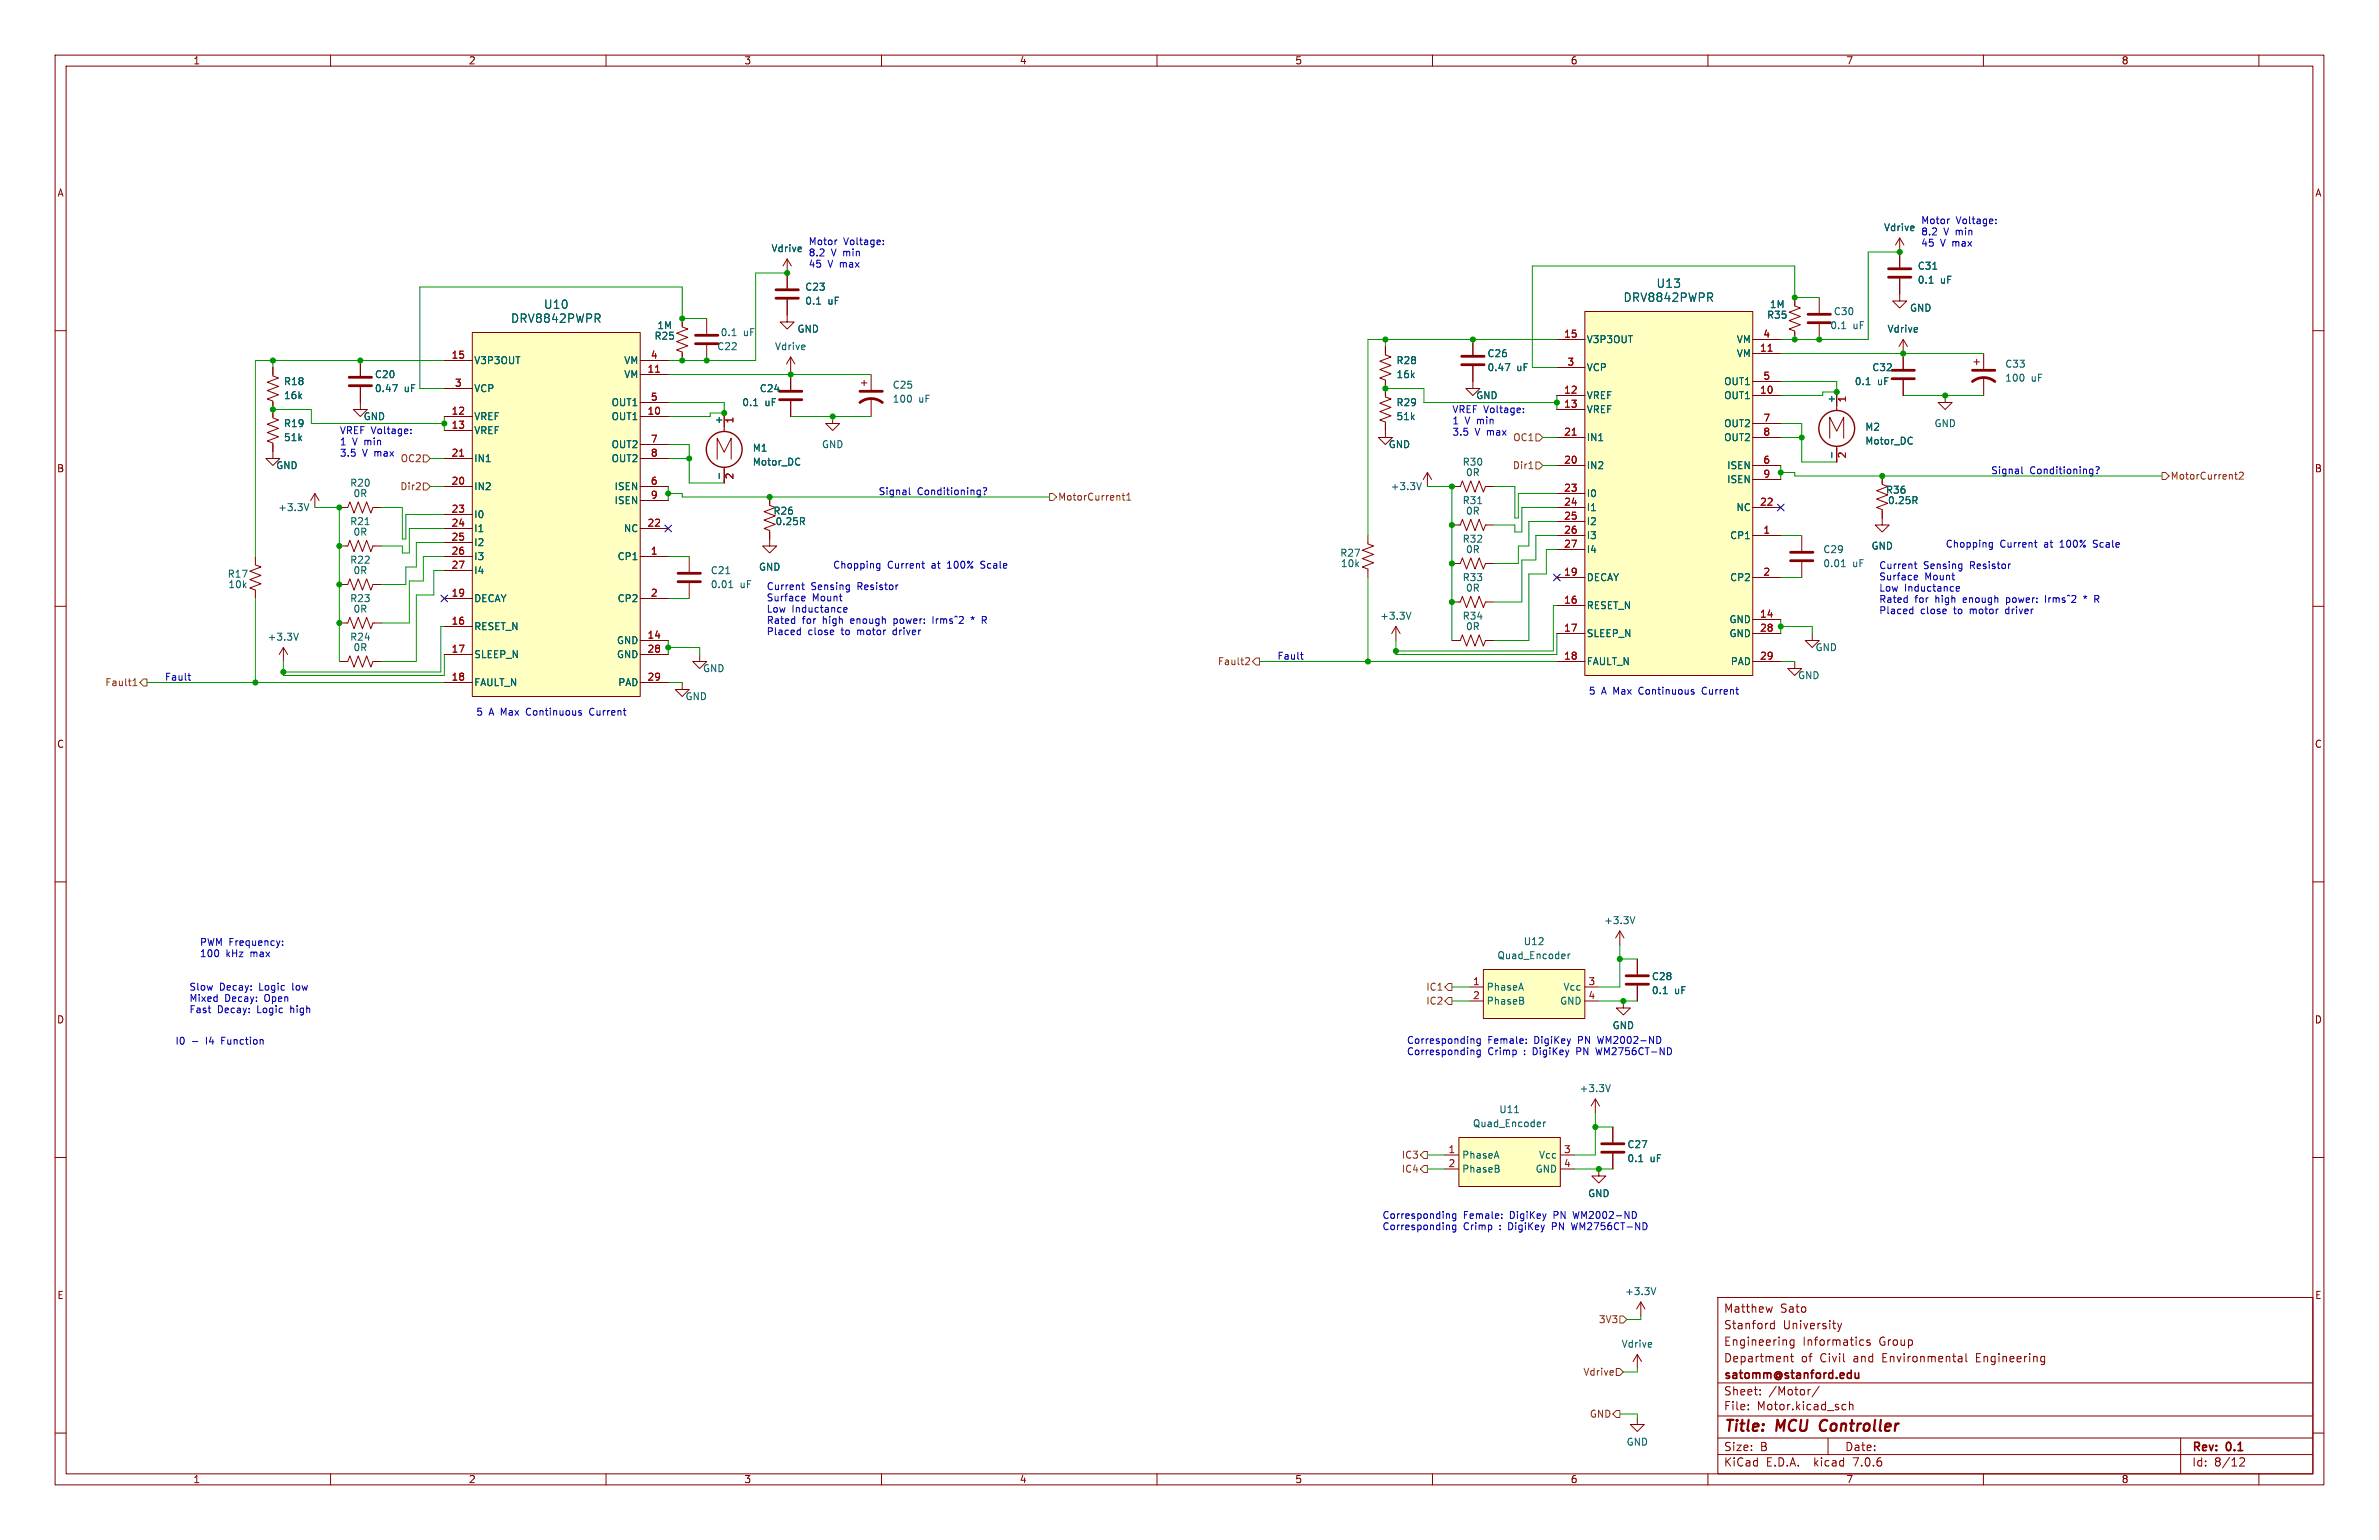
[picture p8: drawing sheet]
<svg xmlns="http://www.w3.org/2000/svg" width="432mm" height="279mm" viewBox="0 0 432 279" stroke-linecap="round" stroke-linejoin="round" font-family="sans-serif">
<defs><g id="words">
<g font-size="2.8" fill="#840000">
<text x="312.8" y="260.3">Title:</text>
<text x="322.5" y="260.3">MCU</text>
<text x="331.2" y="260.3">Controller</text>
</g>
<g font-size="2.1" fill="#006464">
<text x="300.6" y="52.4">U13</text>
<text x="92.7" y="58.8">DRV8842PWPR</text>
<text x="98.6" y="56.2">U10</text>
<text x="294.6" y="55">DRV8842PWPR</text>
</g>
<g font-size="2.1" fill="#840000">
<text x="312.8" y="238.4">Matthew</text>
<text x="323.1" y="238.4">Sato</text>
<text x="312.8" y="244.4">Engineering</text>
<text x="312.8" y="241.4">Stanford</text>
<text x="323.6" y="241.4">University</text>
<text x="327.2" y="244.4">Informatics</text>
<text x="341.1" y="244.4">Group</text>
<text x="312.8" y="250.6">satomm@stanford.edu</text>
<text x="312.8" y="247.4">Department</text>
<text x="326.9" y="247.4">of</text>
<text x="330.4" y="247.4">Civil</text>
<text x="336.6" y="247.4">and</text>
<text x="341.9" y="247.4">Environmental</text>
<text x="359.1" y="247.4">Engineering</text>
<text x="312.8" y="256.1">File:</text>
<text x="312.8" y="253.4">Sheet:</text>
<text x="318.9" y="256.1">Motor.kicad_sch</text>
<text x="321" y="253.4">/Motor/</text>
<text x="312.8" y="263.5">Size:</text>
<text x="319.5" y="263.5">B</text>
<text x="334.8" y="263.5">Date:</text>
<text x="397.8" y="263.7">Rev:</text>
<text x="404.2" y="263.7">0.1</text>
<text x="312.8" y="266.3">KiCad</text>
<text x="320.5" y="266.3">E.D.A.</text>
<text x="329.4" y="266.3">kicad</text>
<text x="336.6" y="266.3">7.0.6</text>
<text x="397.8" y="266.3">Id:</text>
<text x="401.9" y="266.3">8/12</text>
</g>
<g font-size="1.8" fill="#840000">
<text x="35" y="11.9">1</text>
<text x="85" y="11.9">2</text>
<text x="135" y="11.9">3</text>
<text x="185" y="11.9">4</text>
<text x="235" y="11.9">5</text>
<text x="285" y="11.9">6</text>
<text x="335" y="11.9">7</text>
<text x="385" y="11.9">8</text>
<text x="10.3" y="35.9">A</text>
<text x="420.1" y="35.9">A</text>
<text x="10.3" y="85.9">B</text>
<text x="420.1" y="85.9">B</text>
<text x="10.3" y="135.9">C</text>
<text x="420.1" y="135.9">C</text>
<text x="10.3" y="185.9">D</text>
<text x="420.1" y="185.9">D</text>
<text x="10.3" y="235.9">E</text>
<text x="420.1" y="235.9">E</text>
<text x="35" y="269.3">1</text>
<text x="85" y="269.3">2</text>
<text x="135" y="269.3">3</text>
<text x="185" y="269.3">4</text>
<text x="235" y="269.3">5</text>
<text x="285" y="269.3">6</text>
<text x="335" y="269.3">7</text>
<text x="385" y="269.3">8</text>
</g>
<g font-size="1.8" fill="#0000c2">
<text x="348.6" y="40.7">Motor</text>
<text x="355" y="40.7">Voltage:</text>
<text x="146.7" y="44.6">Motor</text>
<text x="146.7" y="46.6">8.2</text>
<text x="150.9" y="46.6">V min</text>
<text x="153.1" y="44.6">Voltage:</text>
<text x="348.6" y="42.8">8.2</text>
<text x="348.6" y="44.8">45</text>
<text x="352.2" y="44.8">V max</text>
<text x="352.8" y="42.8">V min</text>
<text x="146.7" y="48.6">45</text>
<text x="150.3" y="48.6">V max</text>
<text x="263.5" y="75">VREF Voltage:</text>
<text x="263.5" y="77.1">1</text>
<text x="265.9" y="77.1">V min</text>
<text x="61.6" y="78.8">VREF Voltage:</text>
<text x="61.6" y="80.9">1</text>
<text x="61.6" y="82.9">3.5</text>
<text x="64" y="80.9">V min</text>
<text x="65.8" y="82.9">V max</text>
<text x="263.5" y="79.1">3.5</text>
<text x="267.7" y="79.1">V max</text>
<text x="159.4" y="89.9">Signal</text>
<text x="166.5" y="89.9">Conditioning?</text>
<text x="361.3" y="86.1">Signal</text>
<text x="368.4" y="86.1">Conditioning?</text>
<text x="353.1" y="99.4">Chopping</text>
<text x="363" y="99.4">Current</text>
<text x="371.1" y="99.4">at</text>
<text x="374.2" y="99.4">100%</text>
<text x="380.4" y="99.4">Scale</text>
<text x="139.1" y="107.1">Current</text>
<text x="147.2" y="107.1">Sensing</text>
<text x="151.1" y="103.3">Chopping</text>
<text x="155.7" y="107.1">Resistor</text>
<text x="161.1" y="103.3">Current</text>
<text x="169.2" y="103.3">at</text>
<text x="172.2" y="103.3">100%</text>
<text x="178.5" y="103.3">Scale</text>
<text x="341" y="103.3">Current</text>
<text x="341" y="105.4">Surface</text>
<text x="341" y="107.4">Low</text>
<text x="345.7" y="107.4">Inductance</text>
<text x="349.1" y="103.3">Sensing</text>
<text x="349.4" y="105.4">Mount</text>
<text x="357.7" y="103.3">Resistor</text>
<text x="139.1" y="109.2">Surface</text>
<text x="139.1" y="111.2">Low</text>
<text x="139.1" y="113.3">Rated</text>
<text x="143.7" y="111.2">Inductance</text>
<text x="145.6" y="113.3">for</text>
<text x="147.4" y="109.2">Mount</text>
<text x="149.4" y="113.3">high</text>
<text x="154.7" y="113.3">enough</text>
<text x="162.7" y="113.3">power:</text>
<text x="170" y="113.3">Irms^2</text>
<text x="341" y="109.5">Rated</text>
<text x="341" y="111.5">Placed</text>
<text x="347.5" y="109.5">for</text>
<text x="348.6" y="111.5">close</text>
<text x="351.4" y="109.5">high</text>
<text x="354.8" y="111.5">to</text>
<text x="356.6" y="109.5">enough</text>
<text x="357.8" y="111.5">motor</text>
<text x="364.5" y="111.5">driver</text>
<text x="364.6" y="109.5">power:</text>
<text x="371.9" y="109.5">Irms^2</text>
<text x="139.1" y="115.3">Placed</text>
<text x="146.6" y="115.3">close</text>
<text x="152.8" y="115.3">to</text>
<text x="155.9" y="115.3">motor</text>
<text x="162.6" y="115.3">driver</text>
<text x="231.8" y="119.8">Fault</text>
<text x="29.8" y="123.6">Fault</text>
<text x="86.4" y="129.9">5</text>
<text x="88.7" y="129.9">A Max</text>
<text x="95.8" y="129.9">Continuous</text>
<text x="107.5" y="129.9">Current</text>
<text x="288.3" y="126.1">5</text>
<text x="290.7" y="126.1">A Max</text>
<text x="297.7" y="126.1">Continuous</text>
<text x="309.4" y="126.1">Current</text>
<text x="36.2" y="171.7">PWM Frequency:</text>
<text x="36.2" y="173.7">100</text>
<text x="41" y="173.7">kHz</text>
<text x="45.6" y="173.7">max</text>
<text x="34.3" y="179.8">Slow</text>
<text x="39.8" y="179.8">Decay:</text>
<text x="47.2" y="179.8">Logic</text>
<text x="53.3" y="179.8">low</text>
<text x="34.3" y="181.9">Mixed</text>
<text x="34.3" y="183.9">Fast</text>
<text x="39.5" y="183.9">Decay:</text>
<text x="40.8" y="181.9">Decay:</text>
<text x="46.8" y="183.9">Logic</text>
<text x="48.1" y="181.9">Open</text>
<text x="53" y="183.9">high</text>
<text x="31.7" y="189.6">I0</text>
<text x="37.5" y="189.6">I4</text>
<text x="40.5" y="189.6">Function</text>
<text x="255.3" y="189.5">Corresponding</text>
<text x="255.3" y="191.5">Corresponding</text>
<text x="270" y="189.5">Female:</text>
<text x="270" y="191.5">Crimp</text>
<text x="276.7" y="191.5">:</text>
<text x="278.5" y="191.5">DigiKey</text>
<text x="278.6" y="189.5">DigiKey</text>
<text x="286.6" y="191.5">PN</text>
<text x="286.7" y="189.5">PN</text>
<text x="290.4" y="191.5">WM2756CT-ND</text>
<text x="290.5" y="189.5">WM2002-ND</text>
<text x="250.8" y="221.2">Corresponding</text>
<text x="265.6" y="221.2">Female:</text>
<text x="274.2" y="221.2">DigiKey</text>
<text x="282.3" y="221.2">PN</text>
<text x="286" y="221.2">WM2002-ND</text>
<text x="250.8" y="223.3">Corresponding</text>
<text x="265.6" y="223.3">Crimp</text>
<text x="272.3" y="223.3">:</text>
<text x="274.1" y="223.3">DigiKey</text>
<text x="282.2" y="223.3">PN</text>
<text x="285.9" y="223.3">WM2756CT-ND</text>
</g>
<g font-size="1.8" fill="#006464">
<text x="139.9" y="45.9">Vdrive</text>
<text x="341.9" y="42.1">Vdrive</text>
<text x="146.1" y="52.9">C23</text>
<text x="348" y="49.1">C31</text>
<text x="348" y="51.7">0.1</text>
<text x="352.2" y="51.7">uF</text>
<text x="119.2" y="59.9">1M</text>
<text x="146.1" y="55.5">0.1</text>
<text x="150.3" y="55.5">uF</text>
<text x="320.6" y="58">R35</text>
<text x="321.1" y="56.1">1M</text>
<text x="332.1" y="59.9">0.1</text>
<text x="332.8" y="57.4">C30</text>
<text x="336.3" y="59.9">uF</text>
<text x="346.6" y="56.7">GND</text>
<text x="118.7" y="61.8">R25</text>
<text x="130.1" y="63.7">C22</text>
<text x="130.7" y="61.2">0.1</text>
<text x="134.9" y="61.2">uF</text>
<text x="140.6" y="63.7">Vdrive</text>
<text x="144.6" y="60.6">GND</text>
<text x="269.9" y="65">C26</text>
<text x="287.9" y="62.5">V3P3OUT</text>
<text x="315.1" y="65">VM</text>
<text x="315.1" y="62.5">VM</text>
<text x="342.5" y="60.6">Vdrive</text>
<text x="51.4" y="70.1">R18</text>
<text x="68" y="71.3">0.47</text>
<text x="68" y="68.8">C20</text>
<text x="73.4" y="71.3">uF</text>
<text x="86" y="66.3">V3P3OUT</text>
<text x="86" y="71.3">VCP</text>
<text x="113.2" y="68.8">VM</text>
<text x="113.2" y="66.3">VM</text>
<text x="137.8" y="71.3">C24</text>
<text x="161.9" y="70.7">C25</text>
<text x="253.4" y="68.8">16k</text>
<text x="253.4" y="66.3">R28</text>
<text x="269.9" y="67.5">0.47</text>
<text x="275.3" y="67.5">uF</text>
<text x="287.9" y="67.5">VCP</text>
<text x="312.8" y="70.1">OUT1</text>
<text x="336.6" y="70.1">0.1</text>
<text x="339.7" y="67.5">C32</text>
<text x="340.8" y="70.1">uF</text>
<text x="363.9" y="66.9">C33</text>
<text x="363.9" y="69.4">100</text>
<text x="368.7" y="69.4">uF</text>
<text x="51.4" y="72.6">16k</text>
<text x="51.4" y="77.7">R19</text>
<text x="65.9" y="76.4">GND</text>
<text x="86" y="76.4">VREF</text>
<text x="110.9" y="76.4">OUT1</text>
<text x="110.9" y="73.9">OUT1</text>
<text x="131.2" y="77.1" transform="rotate(-90 131.2 77.1)">+</text>
<text x="134.6" y="73.9">0.1</text>
<text x="138.8" y="73.9">uF</text>
<text x="161.9" y="73.3">100</text>
<text x="166.7" y="73.3">uF</text>
<text x="253.4" y="76.4">51k</text>
<text x="253.4" y="73.9">R29</text>
<text x="267.8" y="72.6">GND</text>
<text x="287.9" y="72.6">VREF</text>
<text x="287.9" y="75.2">VREF</text>
<text x="312.8" y="72.6">OUT1</text>
<text x="312.8" y="77.7">OUT2</text>
<text x="333.1" y="73.3" transform="rotate(-90 333.1 73.3)">+</text>
<text x="351" y="77.7">GND</text>
<text x="51.4" y="80.2">51k</text>
<text x="86" y="79">VREF</text>
<text x="110.9" y="81.5">OUT2</text>
<text x="136.5" y="82.1">M1</text>
<text x="149.1" y="81.5">GND</text>
<text x="252" y="81.5">GND</text>
<text x="287.9" y="80.2">IN1</text>
<text x="312.8" y="80.2">OUT2</text>
<text x="338.5" y="78.3">M2</text>
<text x="338.5" y="80.9">Motor_DC</text>
<text x="50" y="85.3">GND</text>
<text x="63.5" y="88.5">R20</text>
<text x="86" y="89.1">IN2</text>
<text x="86" y="84">IN1</text>
<text x="110.9" y="84">OUT2</text>
<text x="111.5" y="89.1">ISEN</text>
<text x="136.5" y="84.7">Motor_DC</text>
<text x="252.3" y="89.1">+3.3V</text>
<text x="265.4" y="84.7">R30</text>
<text x="266" y="86.6">0R</text>
<text x="287.9" y="85.3">IN2</text>
<text x="313.4" y="85.3">ISEN</text>
<text x="313.4" y="87.9">ISEN</text>
<text x="342.2" y="89.8">R36</text>
<text x="50.4" y="92.9">+3.3V</text>
<text x="63.5" y="95.5">R21</text>
<text x="64.1" y="90.4">0R</text>
<text x="86" y="94.2">I0</text>
<text x="111.5" y="91.7">ISEN</text>
<text x="140.3" y="93.6">R26</text>
<text x="140.7" y="95.5">0.25R</text>
<text x="265.4" y="91.7">R31</text>
<text x="266" y="93.6">0R</text>
<text x="287.9" y="90.4">I0</text>
<text x="287.9" y="92.9">I1</text>
<text x="287.9" y="95.5">I2</text>
<text x="315.1" y="92.9">NC</text>
<text x="342.6" y="91.7">0.25R</text>
<text x="64.1" y="97.4">0R</text>
<text x="86" y="96.7">I1</text>
<text x="86" y="99.3">I2</text>
<text x="86" y="101.8">I3</text>
<text x="112" y="101.8">CP1</text>
<text x="113.1" y="96.7">NC</text>
<text x="243.2" y="101.2">R27</text>
<text x="265.4" y="98.7">R32</text>
<text x="266" y="100.6">0R</text>
<text x="287.9" y="98">I3</text>
<text x="287.9" y="100.6">I4</text>
<text x="313.9" y="98">CP1</text>
<text x="330.8" y="100.6">C29</text>
<text x="339.6" y="99.9">GND</text>
<text x="41.2" y="105">R17</text>
<text x="41.4" y="106.9">10k</text>
<text x="63.5" y="102.5">R22</text>
<text x="64.1" y="104.4">0R</text>
<text x="86" y="104.4">I4</text>
<text x="128.9" y="106.9">0.01</text>
<text x="128.9" y="104.4">C21</text>
<text x="134.3" y="106.9">uF</text>
<text x="137.7" y="103.7">GND</text>
<text x="243.3" y="103.1">10k</text>
<text x="265.4" y="105.6">R33</text>
<text x="266" y="107.5">0R</text>
<text x="287.9" y="105.6">DECAY</text>
<text x="313.9" y="105.6">CP2</text>
<text x="330.8" y="103.1">0.01</text>
<text x="336.2" y="103.1">uF</text>
<text x="63.5" y="109.4">R23</text>
<text x="64.1" y="111.4">0R</text>
<text x="86" y="109.4">DECAY</text>
<text x="112" y="109.4">CP2</text>
<text x="250.4" y="112.6">+3.3V</text>
<text x="265.4" y="112.6">R34</text>
<text x="287.9" y="110.7">RESET_N</text>
<text x="313.8" y="113.3">GND</text>
<text x="48.5" y="116.4">+3.3V</text>
<text x="63.5" y="116.4">R24</text>
<text x="64.1" y="118.3">0R</text>
<text x="86" y="114.5">RESET_N</text>
<text x="86" y="119.6">SLEEP_N</text>
<text x="111.9" y="117.1">GND</text>
<text x="111.9" y="119.6">GND</text>
<text x="266" y="114.5">0R</text>
<text x="287.9" y="115.8">SLEEP_N</text>
<text x="313.8" y="115.8">GND</text>
<text x="329.4" y="118.3">GND</text>
<text x="86" y="124.7">FAULT_N</text>
<text x="112.1" y="124.7">PAD</text>
<text x="127.5" y="122.1">GND</text>
<text x="287.9" y="120.9">FAULT_N</text>
<text x="314" y="120.9">PAD</text>
<text x="326.3" y="123.4">GND</text>
<text x="124.3" y="127.2">GND</text>
<text x="291.1" y="167.9">+3.3V</text>
<text x="276.5" y="171.7">U12</text>
<text x="269.7" y="179.9">PhaseA</text>
<text x="271.7" y="174.2">Quad_Encoder</text>
<text x="283.7" y="179.9">Vcc</text>
<text x="299.7" y="178">C28</text>
<text x="269.7" y="182.5">PhaseB</text>
<text x="283.1" y="182.5">GND</text>
<text x="299.7" y="180.6">0.1</text>
<text x="303.9" y="180.6">uF</text>
<text x="292.6" y="186.9">GND</text>
<text x="272" y="202.2">U11</text>
<text x="286.6" y="198.3">+3.3V</text>
<text x="267.2" y="204.7">Quad_Encoder</text>
<text x="295.3" y="208.5">C27</text>
<text x="265.3" y="210.4">PhaseA</text>
<text x="265.3" y="213">PhaseB</text>
<text x="278.6" y="213">GND</text>
<text x="279.2" y="210.4">Vcc</text>
<text x="295.3" y="211">0.1</text>
<text x="299.5" y="211">uF</text>
<text x="288.2" y="217.4">GND</text>
<text x="294.9" y="235.2">+3.3V</text>
<text x="294.2" y="244.7">Vdrive</text>
<text x="295.1" y="262.5">GND</text>
</g>
<g font-size="1.8" fill="#a90000">
<text x="81.9" y="65.2">15</text>
<text x="118" y="65.2">4</text>
<text x="283.8" y="61.3">15</text>
<text x="319.4" y="63.9">11</text>
<text x="320" y="61.3">4</text>
<text x="82.5" y="70.2">3</text>
<text x="117.4" y="67.7">11</text>
<text x="283.8" y="71.5">12</text>
<text x="284.4" y="66.4">3</text>
<text x="319.4" y="71.5">10</text>
<text x="320" y="69">5</text>
<text x="81.9" y="75.3">12</text>
<text x="81.9" y="77.9">13</text>
<text x="117.4" y="75.3">10</text>
<text x="118" y="72.8">5</text>
<text x="133.4" y="76.9" transform="rotate(-90 133.4 76.9)">1</text>
<text x="283.8" y="74">13</text>
<text x="320" y="76.6">7</text>
<text x="335.4" y="73.1" transform="rotate(-90 335.4 73.1)">1</text>
<text x="81.9" y="82.9">21</text>
<text x="118" y="82.9">8</text>
<text x="118" y="80.4">7</text>
<text x="283.8" y="79.1">21</text>
<text x="320" y="79.1">8</text>
<text x="335.4" y="83.3" transform="rotate(-90 335.4 83.3)">2</text>
<text x="81.9" y="88">20</text>
<text x="118" y="88">6</text>
<text x="133.4" y="87.1" transform="rotate(-90 133.4 87.1)">2</text>
<text x="283.8" y="84.2">20</text>
<text x="283.8" y="89.3">23</text>
<text x="320" y="84.2">6</text>
<text x="320" y="86.7">9</text>
<text x="81.9" y="93.1">23</text>
<text x="81.9" y="95.6">24</text>
<text x="117.4" y="95.6">22</text>
<text x="118" y="90.6">9</text>
<text x="283.8" y="91.8">24</text>
<text x="283.8" y="94.4">25</text>
<text x="319.4" y="91.8">22</text>
<text x="81.9" y="98.2">25</text>
<text x="81.9" y="100.7">26</text>
<text x="118" y="100.7">1</text>
<text x="283.8" y="96.9">26</text>
<text x="283.8" y="99.4">27</text>
<text x="320" y="96.9">1</text>
<text x="81.9" y="103.3">27</text>
<text x="283.8" y="104.5">19</text>
<text x="320" y="104.5">2</text>
<text x="81.9" y="113.4">16</text>
<text x="81.9" y="108.3">19</text>
<text x="118" y="108.3">2</text>
<text x="283.8" y="109.6">16</text>
<text x="319.4" y="112.1">14</text>
<text x="81.9" y="118.5">17</text>
<text x="117.4" y="116">14</text>
<text x="117.4" y="118.5">28</text>
<text x="283.8" y="114.7">17</text>
<text x="283.8" y="119.8">18</text>
<text x="319.4" y="114.7">28</text>
<text x="319.4" y="119.8">29</text>
<text x="81.9" y="123.6">18</text>
<text x="117.4" y="123.6">29</text>
<text x="267.3" y="178.8">1</text>
<text x="288.2" y="178.8">3</text>
<text x="267.3" y="181.4">2</text>
<text x="288.2" y="181.4">4</text>
<text x="262.8" y="209.3">1</text>
<text x="283.8" y="209.3">3</text>
<text x="262.8" y="211.8">2</text>
<text x="283.8" y="211.8">4</text>
</g>
<g font-size="1.8" fill="#725600">
<text x="274.6" y="80.2">OC1</text>
<text x="72.6" y="89.1">Dir2</text>
<text x="72.6" y="84">OC2</text>
<text x="274.5" y="85.3">Dir1</text>
<text x="393.9" y="87.2">MotorCurrent2</text>
<text x="192" y="91">MotorCurrent1</text>
<text x="19" y="124.7">Fault1</text>
<text x="220.9" y="120.9">Fault2</text>
<text x="258.8" y="179.9">IC1</text>
<text x="258.8" y="182.5">IC2</text>
<text x="254.3" y="213">IC4</text>
<text x="254.3" y="210.4">IC3</text>
<text x="290.1" y="240.3">3V3</text>
<text x="287.3" y="249.8">Vdrive</text>
<text x="288.5" y="257.4">GND</text>
</g>
</g></defs>
<g fill="none" stroke="#840000" stroke-width=".18">
<path d="M10 10h411.8v259.4h-411.8zM12 12h407.8v255.4h-407.8zM60 10v2M110 10v2M160 10v2M210 10v2M260 10v2M310 10v2M360 10v2M410 10v2M10 60h2M123.8 57.8v1.5l1 .4-2 .8 2 .7-2 .8 2 .7-2 .8 1 .4v1.5"/>
<path d="M128.3 57.8v2.8M142.9 54.4v4h1.2l-1.2 1.3-1.3-1.3h1.3M142.9 47v5.3M142.9 47l-.8 1.3M142.9 47l.7 1.3M287.7 56.5h30.4v66.1h-30.4zM325.8 54v1.5l1 .4-2.1 .7 2.1 .8-2.1 .8 2.1 .7-2.1 .8 1.1 .4v1.5M330.2 54v2.8M330.2 58.8v2.8M344.8 50.5v4.1h1.3l-1.3 1.3-1.3-1.3h1.3M344.8 43.2l-.8 1.3M344.8 43.2v5.3"/>
<path d="M344.8 43.2l.8 1.3M419.8 60h2M49.5 66.7v1.5l1 .4-2 .7 2 .8-2 .8 2 .7-2 .8 1 .4v3l1 .4-2 .8 2 .7-2 .8 2 .7-2 .8 1 .4v2.8h1.3l-1.3 1.3-1.2-1.3h1.2M65.4 70.2v4.1h1.3l-1.3 1.3-1.3-1.3h1.3M65.4 65.4v2.8M80.6 75.6h5.1M80.6 78.1h5.1M80.6 65.4h5.1M80.6 70.5h5.1M85.7 60.3h30.5v66.1h-30.5zM116.2 75.6h5.1M116.2 67.9h5.1"/>
<path d="M116.2 65.4h5.1M116.2 73h5.1M128.3 62.6v2.8M131.4 74.9v3.4M143.5 64.8l-.8 1.2M143.5 64.8v2.5M143.5 67.9v2.8M143.5 72.8v2.8M143.5 64.8l.8 1.2M151.1 75.6v1.2h1.3l-1.3 1.3-1.2-1.3h1.2M156.3 69.5h1.1M156.8 69v1"/>
<path d="M158.1 67.9v2.8M158.1 72.3v3.3M251.5 62.9v1.5l1 .4-2.1 .7 2.1 .8-2.1 .8 2.1 .7-2.1 .8 1.1 .4v3l1 .4-2.1 .8 2.1 .7-2.1 .8 2.1 .7-2.1 .8 1.1 .4v2.8h1.2l-1.2 1.2-1.3-1.2h1.3M267.3 66.4v4.1h1.3l-1.3 1.3-1.2-1.3h1.2M267.3 61.6v2.8M282.6 71.8h5.1M282.6 74.3h5.1M282.6 79.4h5.1M282.6 61.6h5.1M282.6 66.7h5.1M318.1 71.8h5.1M318.1 64.1h5.1"/>
<path d="M318.1 79.4h5.1M318.1 61.6h5.1M318.1 69.2h5.1M318.1 76.8h5.1M332.1 79.5v-3.8l1.3 2.5 1.2-2.5v3.8M333.4 71.1v3.4M345.4 61.6l-.7 1.3M345.4 61.6v5.3M345.4 69v2.8M345.4 61.6l.8 1.3M353.1 71.8v1.2h1.2l-1.2 1.3-1.3-1.3h1.3M358.3 65.7h1"/>
<path d="M358.8 65.2v1M360 64.1v2.8M360 68.5v3.3M57.1 89.5l-.7 1.3M57.1 89.5v2.6M57.1 89.5l.8 1.3M61.6 99.1h1.5l.4-1.1 .8 2.1 .7-2.1 .8 2.1 .7-2.1 .8 2.1 .4-1h1.5M61.6 92.1h1.5l.4-1 .8 2 .7-2 .8 2 .7-2 .8 2 .4-1h1.5M80.6 88.3h5.1M80.6 83.2h5.1M80.6 95.9h5.1M80.6 93.3h5.1"/>
<path d="M80.6 98.4h5.1M116.2 88.3h5.1M116.2 83.2h5.1M116.2 95.9h5.1M116.2 90.8h5.1M116.2 80.6h5.1M130.2 83.3v-3.8l1.2 2.5 1.3-2.5v3.8M131.4 84.8v2.8M139.7 90.2v1.5l1 .4-2 .7 2 .8-2 .8 2 .7-2 .8 1 .4v2.8h1.3l-1.3 1.2-1.3-1.2h1.3M248.3 97.2v1.5l1 .4-2 .7 2 .8-2 .7 2 .8-2 .8 1 .4v1.5M259.1 85.7l-.8 1.3M259.1 85.7v2.6"/>
<path d="M259.1 85.7l.7 1.3M263.5 88.3h1.5l.4-1.1 .8 2.1 .8-2.1 .7 2.1 .8-2.1 .7 2.1 .4-1h1.5M263.5 95.3h1.5l.4-1.1 .8 2.1 .8-2.1 .7 2.1 .8-2.1 .7 2.1 .4-1h1.5M282.6 84.5h5.1M282.6 92.1h5.1M282.6 89.5h5.1M282.6 94.6h5.1M282.6 97.2h5.1M282.6 99.7h5.1M318.1 84.5h5.1M318.1 92.1h5.1M318.1 97.2h5.1"/>
<path d="M318.1 87h5.1M327 97.2v2.7M333.4 81v2.8M341.6 86.4v1.5l1 .4-2 .7 2 .8-2 .8 2 .7-2 .8 1 .4v2.8h1.3l-1.3 1.2-1.2-1.2h1.2M10 110h2M46.4 101v1.5l1 .4-2.1 .7 2.1 .8-2.1 .8 2.1 .7-2.1 .8 1.1 .4v1.5M51.4 117.5l-.7 1.2M51.4 117.5v2.5M51.4 117.5l.8 1.2M61.6 113h1.5l.4-1 .8 2 .7-2 .8 2 .7-2 .8 2 .4-1h1.5M61.6 106h1.5l.4-1 .8 2.1 .7-2.1 .8 2.1 .7-2.1 .8 2.1 .4-1.1h1.5M80.6 113.7h5.1"/>
<path d="M80.6 118.7h5.1M80.6 108.6h5.1M80.6 101h5.1M80.6 103.5h5.1M116.2 116.2h5.1M116.2 118.7h5.1M116.2 108.6h5.1M116.2 101h5.1M125.1 101v2.8M125.1 105.8v2.8M127 118.7v1.3h1.3l-1.3 1.3-1.3-1.3h1.3M253.4 113.7l-.8 1.2"/>
<path d="M253.4 113.7v2.5M253.4 113.7l.7 1.2M263.5 102.2h1.5l.4-1 .8 2.1 .8-2.1 .7 2.1 .8-2.1 .7 2.1 .4-1.1h1.5M263.5 109.2h1.5l.4-1 .8 2 .8-2 .7 2 .8-2 .7 2 .4-1h1.5M263.5 116.2h1.5l.4-1 .8 2 .8-2 .7 2 .8-2 .7 2 .4-1h1.5M282.6 109.9h5.1M282.6 114.9h5.1M282.6 104.8h5.1M318.1 112.4h5.1M318.1 114.9h5.1M318.1 104.8h5.1M327 102v2.8"/>
<path d="M328.9 114.9v1.3h1.3l-1.3 1.3-1.2-1.3h1.2M419.8 110h2M61.6 120h1.5l.4-1 .8 2 .7-2 .8 2 .7-2 .8 2 .4-1h1.5M80.6 123.8h5.1M116.2 123.8h5.1M123.8 123.8v1.3h1.3l-1.3 1.3-1.2-1.3h1.2M282.6 120h5.1M318.1 120h5.1M325.8 120v1.3h1.2l-1.2 1.3-1.3-1.3h1.3M10 160h2M419.8 160h2M266.7 179.1h2.5"/>
<path d="M269.2 175.9h18.5v8.9h-18.5zM287.7 179.1h2.5M294 168.9l-.8 1.3M294 168.9v2.6M294 168.9l.8 1.3M297.2 174v2.8M297.2 178.8v2.8M266.7 181.6h2.5M287.7 181.6h2.5M289.6 199.4l-.8 1.3M289.6 199.4v2.5M289.6 199.4l.7 1.3"/>
<path d="M294.6 181.6v1.3h1.3l-1.3 1.3-1.2-1.3h1.2M10 210h2M262.3 209.6h2.5M262.3 212.1h2.5M264.8 206.4h18.4v8.9h-18.4zM283.2 209.6h2.5M283.2 212.1h2.5M290.2 212.1v1.3h1.3l-1.3 1.2-1.3-1.2h1.3M292.7 204.5v2.8M292.7 209.3v2.8M419.8 210h2M297.8 236.2l-.7 1.3"/>
<path d="M297.8 236.2v2.6M297.8 236.2l.8 1.3M311.8 235.4h108v32h-108zM321.7 237.1l-.3 1M322 239.6v1.5M10 260h2M297.2 257.2v1.2h1.2l-1.2 1.3-1.3-1.3h1.3M297.2 245.7v2.6M297.2 245.7l-.8 1.3M297.2 245.7l.7 1.3M311.8 256.9h108M311.8 250.9h108"/>
<path d="M317.3 255.6v.2M317.3 254.9v.1M319.5 252.9v.2M319.5 252.2v.1M322 240.2l-.4-.1-.3 .3v.4l.2 .2h.5M324.4 246.2l.1 .9M325 246.1h.5M325.2 245.6v1.3l.3 .2M325.6 243.1v1.2l-.3 .3-.3-.1M325.6 243.2l-.4-.1-.3 .3v.4l.1 .2h.6M328.6 252.1l-.3 .1M330.2 251.5l-1.3 1.9"/>
<path d="M333.5 240.1l.4 1M333.9 241.1l-.4 .5M334.3 240.1l-.4 1M334.6 254.8l.4 .1M335 255.7l-.4 .1M335.7 254.9l.2-.1 .4 .1v.9M335.7 254.3v1.5M337.8 243.1l.5 .1M338.3 244l-.5 .1M339.4 243.2l-.4-.1-.2 .2 .1 .2 .5 .2v.3h-.6M355.6 246.1l.4 .1 .1 .9M356.1 247l-.5 .1"/>
<path d="M356.1 246.4l-.5 .1M356.8 245.6v1.3l.2 .2M370.7 246.1l.4 .1M371.1 247l-.4 .1M371.1 246.1v1.2l-.3 .3M419.8 260h2M60 267.4v2M110 267.4v2M160 267.4v2M210 267.4v2M260 267.4v2M310 267.4v2"/>
<path d="M311.8 263.9h108M311.8 260.9h108M331.8 260.9v3M360 267.4v2M395.8 260.9v6.5M406.5 264.6l.6-.1 .2 .1 .1 .3-.9 1.1h.9M410 267.4v2"/>
</g>
<path d="M330.6 257.9a1.27 1.27 0 0 0 0 1.6" fill="none" stroke="#840000" stroke-width=".4"/>
<path d="M336.7 249.1l.1 .9 .3 .1 .3-.2M337.4 249.1v1" fill="none" stroke="#840000" stroke-width=".3"/>
<g fill="none" stroke="#006464" stroke-width=".18">
<path d="M108.4 57.8l.5 .7M108.8 57.1v.5M148.2 55.2h.7M310.3 53.9l.5 .8M310.8 53.3v.5M334.3 59.6h.7M350.1 51.4h.8M350.8 48.8h.7M71.3 69.8h.8l-.5 1.3M132.9 60.9h.7M136.8 73.6h.7M273.2 66h.8l-.5 1.3"/>
<path d="M338.7 69.8h.7M347 79.4h.1M56.1 91.4l-.5 1.3M66.3 95.2h.7M130.5 85.9v.9M145.1 83.2l.1 .1M145.2 84.3h-.1M145.6 94.6l.4 .6M145.9 94l.1 .2-.1 .3M258 87.6l-.4 1.2M268.2 91.4h.7M332.5 82.1v.9"/>
<path d="M347.1 80.5h-.1M347.5 90.8l.4 .6M347.8 90.2l.1 .2-.1 .3M54.2 114.9l-.5 1.2M131.7 104.1h.8M132.3 106.6h.7M132.5 105.5l.1-.1v1.2M256.1 111.1l-.4 1.2M334.2 102.8h.7M334.5 101.7l.1-.2v1.3M284.6 173.1v.8M285 173.1l-.4 .2"/>
<path d="M296.7 166.3l-.4 1.3M276.4 181.6l.2 .2-.2 .3M276.4 181v.4M292.3 196.8l-.4 1.3M301.9 180.3h.7M272 212.1l.1 .1-.1 .4M272 211.5v.4M274.9 201.9h.7M280.2 203.6v.8M280.5 203.6l-.3 .2M297.4 210.8h.8M300.5 233.6l-.4 1.3"/>
</g>
<g fill="#ffffc2" stroke="#ffffc2" stroke-width=".18">
<path d="M85.7 60.3h30.5v66.1h-30.5z"/>
<path d="M287.7 56.5h30.4v66.1h-30.4z"/>
<path d="M269.2 175.9h18.5v8.9h-18.5z"/>
<path d="M264.8 206.4h18.4v8.9h-18.4z"/>
</g>
<path d="M119 67.5h.7M285.4 79h.7M320.9 63.7h.7M83.4 82.8h.8" fill="none" stroke="#a90000" stroke-width=".18"/>
<g fill="none" stroke="#840000" stroke-width=".51">
<path d="M140.8 54.1h4.1M140.8 52.6h4.1M328.2 58.5h4M328.2 57h4M342.8 50.3h4M342.8 48.8h4M63.4 70h4M63.4 68.5h4M126.2 60.8h4.1M126.2 62.4h4.1M141.5 71h4M141.5 72.5h4"/>
<path d="M156.1 73a3.3 3.3 0 0 1 4 0M156.1 71h4M265.3 66.2h4.1M265.3 64.6h4.1M343.4 67.2h4.1M343.4 68.7h4.1M358 69.2a3.3 3.3 0 0 1 4.1 0M358 67.2h4.1M123.1 105.5h4M123.1 104h4M325 101.7h4.1M325 100.2h4.1"/>
<path d="M295.1 178.6h4.1M295.1 177h4.1M290.7 209h4.1M290.7 207.5h4.1"/>
</g>
<g fill="none" stroke="#840000" stroke-width=".25">
<circle cx="333.4" cy="77.7" r="3.3"/>
<circle cx="131.4" cy="81.5" r="3.3"/>
</g>
<g fill="none" stroke="#725600" stroke-width=".18">
<path d="M278.8 78.7h.6l.6 .7-.6 .6h-.6zM76.8 87.6h.7l.6 .7-.6 .6h-.7zM76.8 82.6h.7l.6 .6-.6 .6h-.7zM190.5 89.5h.6l.7 .7-.7 .6h-.6zM203.7 89.9h.5M203.9 89.5v1.1l.3 .1M204.5 90.7h.7M204.5 89.8l.4-.3v1.2M277.5 85h.7M278.8 83.8h.6l.6 .7-.6 .6h-.6zM392.4 85.7h.7l.6 .7-.6 .6h-.7zM405.6 86.1h.5"/>
<path d="M405.8 86.8l.3 .1M406.4 85.8l.5-.1 .3 .3-.8 .9h.8M226.3 119.3l.4 .1 .1 .3-.8 .9h.8M24.1 124.4h.8M24.1 123.5l.4-.4v1.3M26 123.2h.7v1.3h-.7l-.6-.7zM227.3 120l.7-.6h.6v1.3h-.6zM262.9 178.4h.6v1.3h-.6l-.6-.6zM262.9 181h.6v1.2h-.6l-.6-.6zM257.8 212.1l.6-.6h.7v1.2h-.7zM257.8 209.6l.6-.7h.7v1.3h-.7zM294 238.8h.6l.7 .6-.7 .6h-.6z"/>
<path d="M293.4 255.9h.6v1.3h-.6l-.7-.7zM293.4 248.3h.6l.6 .6-.6 .7h-.6z"/>
</g>
<g fill="none" stroke="#0000c2" stroke-width=".18">
<path d="M353.7 39.7h.2M362.3 39.8v.1M151.8 43.5h.1M160.3 44.3v.1M160.3 43.6v.1M362.3 40.5v.1M74.6 78.6v.1M74.6 77.9v.1M276.5 74.8v.1M276.5 74.1v.1M165 88.5v1.1l.2 .2M177.6 88.9l.3 .1"/>
<path d="M177.9 88.9v1l-.2 .3M177.9 89.7l-.3 .1M178.5 88.5h.4l.2 .2-.4 .6M178.7 89.6v.2M361.1 99.2h.5M361.1 98.5h.5M361.6 98.4v1.1l-.2 .2-.3-.1M367 84.7v1.1l.2 .1M369.2 98.4h.5M369.4 99.1l.3 .2M379.5 85.1l.4 .1M379.9 85.1v1l-.3 .3"/>
<path d="M379.9 85.9h-.4M380.4 84.7h.4l.2 .2-.4 .6M380.6 85.8v.1M144.9 114.3l.4 .1M145.3 113.9v1.3M145.3 115.1l-.4 .1M145.5 106.1h.5M145.7 105.7v1.1l.3 .2M145.7 108.2h.4v.3l-.6 .1M146.1 109h-.4M153.1 110.6l.6-.1v-.2l-.4-.1-.2 .2 .1 .6h.5M154 106.1l.2 .1"/>
<path d="M154.2 106.1v1.1l-.2 .1M154.2 106.9l-.2 .1M159.2 102.3h.5M159.2 103h.5M159.7 102.2v1.1l-.2 .2h-.3M163 106.1l-.2 .1M167.3 102.2h.5M167.5 102.9l.3 .2M169.3 111.8v1.3M176.2 112l.3 .1M176.5 111.8v.3M176.5 112.1l-.1 .3"/>
<path d="M176.5 112.1l.2 .3M176.8 112l-.3 .1M178.3 112.5l.6-.1 .1-.1v-.3l-.7-.2v1.3M178.6 112.5l.4 .6M236 118.8h.5M236.2 119.4l.3 .2M346.8 110.5l.4 .1M347.2 110.1v1.2M347.2 111.3h-.4M347.4 102.3h.5M347.6 101.9v1.1l.3 .2M347.6 104.4h.4v.3l-.6 .1"/>
<path d="M348 105.2h-.4M355.1 106.8l.6-.1-.1-.2-.4-.1-.1 .2v.6h.5M356 102.3l.1 .1M356.1 102.3v1l-.1 .2M356.1 103.1l-.1 .1M364.9 102.3l-.2 .1M371.3 108v1.3M378.2 108.2l.3 .1M378.5 108v.3M378.5 108.3l-.2 .3M378.5 108.3l.2 .3M378.8 108.2l-.3 .1"/>
<path d="M380.2 108.7l.6-.1 .1-.1v-.3l-.7-.2v1.3M380.5 108.7l.4 .6M34.1 122.6h.5M34.3 123.2l.3 .2M105.2 129.3l.3 .1 .1 .2-.2 .2h-.3M105.2 128.9l.3 .1M307.1 125.5l.3 .1 .1 .2-.2 .2h-.2M307.1 125.1l.3 .1M51.3 171.4v.1M51.3 170.7v.2M34.9 189h1M47.7 188.7l.1 .8"/>
<path d="M267.3 188.5l.2 .1v.7M267.3 190.5l.2 .2v.7M268.7 188.5v1l-.3 .2h-.3M268.7 190.5v1l-.3 .3-.3-.1M268.7 188.5h-.4l-.2 .2 .1 .6h.5M268.7 190.6l-.4-.1-.2 .3 .1 .5h.5M277 189.2v.1M277 188.5v.1M289.7 190.1l.3 1.3M301.2 188.1l.3 .5-.3 .7M296.8 219.9l.2 .4-.2 .7M262.9 220.2l.2 .2v.7"/>
<path d="M262.9 222.3l.2 .1v.7M264.2 220.2v1l-.2 .3-.3-.1M264.2 222.3v1l-.2 .2h-.3M264.2 220.3l-.3-.1-.3 .3 .1 .5h.5M264.2 222.3h-.3l-.3 .2 .1 .5h.5M272.6 220.9v.2M272.6 220.3v.1M285.2 221.8l.3 1.3"/>
</g>
<g fill="none" stroke="#009600" stroke-width=".18">
<path d="M128.3 57.8h-4.5v-5.7h-47.6v18.4h4.4M142.9 49.5h-5.7v15.9h-15.9M330.2 54h-4.4v-5.7h-47.7v18.4h4.5M344.8 45.7h-5.7v15.9h-15.9M49.5 74.3h7v2.5h24.1M49.5 65.4v1.3M80.6 65.4h-34.2v35.6M80.6 75.6v2.5M121.3 73h10.1v1.9h-2.5v.7h-7.6M121.3 67.9h36.8M143.5 75.6h14.6M143.5 67.3v.6"/>
<path d="M251.5 70.5h6.9v2.5h24.2M251.5 61.6v1.3M280 79.4h2.6M282.6 61.6h-34.3v35.6M282.6 71.8v2.5M323.2 69.2h10.2v1.9h-2.6v.7h-7.6M323.2 76.8h3.8v7h6.4M323.2 64.1h36.8M323.2 79.4h3.8M345.4 71.8h14.6M57.1 92.1h4.5v27.9M69.2 92.1h3.8v5.7h.7v-4.5h6.9"/>
<path d="M78.1 83.2h2.5M78.1 88.3h2.5M80.6 95.9h-6.3v4.4h-1.3v-1.2h-3.8M80.6 98.4h-5v4.5h-1.9v3.1h-4.5M121.3 89.5h2.5v.7h66.7M121.3 83.2h3.8M121.3 80.6h3.8v7h6.3M121.3 88.3v2.5M259.1 88.3h4.4v27.9M271.1 88.3h3.9v5.7h.6v-4.5h7M280 84.5h2.6M282.6 94.6h-5.1v4.5h-1.9v3.1h-4.5"/>
<path d="M282.6 92.1h-6.4v4.4h-1.2v-1.2h-3.9M282.6 97.2h-3.8v4.4h-2.6v7.6h-5.1M282.6 99.7h-1.9v4.4h-3.2v12.1h-6.4M323.2 97.2h3.8M323.2 85.7h2.6v.7h66.6M323.2 84.5v2.5M46.4 108.6v15.2M80.6 101h-3.8v4.4h-2.5v7.6h-5.1M80.6 118.7v3.9h-29.2v-2.6M80.6 113.7h-.6v8.2h-28.6M80.6 103.5h-1.9v4.5h-3.1v12h-6.4M121.3 101h3.8"/>
<path d="M121.3 108.6h3.8M121.3 116.2v2.5M121.3 117.5h5.7v1.2M248.3 104.8v15.2M282.6 114.9v3.8h-29.2v-2.5M282.6 109.9h-.7v8.2h-28.5M323.2 112.4v2.5M323.2 104.8h3.8M323.2 113.7h5.7v1.2M26.7 123.8h53.9M121.3 123.8h2.5M228.6 120h54"/>
<path d="M323.2 120h2.6M263.5 179.1h3.2M294 171.5v7.6h-3.8M294 174h3.2M263.5 181.6h3.2M290.2 181.6h7M259.1 212.1h3.2M259.1 209.6h3.2M285.7 212.1h7M289.6 204.5h3.1M289.6 201.9v7.7h-3.9M297.8 238.8v.6h-2.5"/>
<path d="M294 256.5h3.2v.7M297.2 248.3v.6h-2.6"/>
</g>
<path d="M120.7 95.3l1.2 1.2M121.9 95.3l-1.2 1.2M322.6 91.5l1.2 1.2M323.8 91.5l-1.2 1.2M80 108l1.3 1.2M81.3 108l-1.3 1.2M282 104.2l1.2 1.2M283.2 104.2l-1.2 1.2" fill="none" stroke="#000084" stroke-width=".18"/>
<g fill="#009600" stroke="#009600" stroke-width=".18">
<circle cx="330.2" cy="61.6" r=".46"/>
<circle cx="325.8" cy="61.6" r=".46"/>
<circle cx="327" cy="79.4" r=".46"/>
<circle cx="323.2" cy="85.7" r=".46"/>
<circle cx="323.2" cy="113.7" r=".46"/>
<circle cx="333.4" cy="71.1" r=".46"/>
<circle cx="325.8" cy="54" r=".46"/>
<circle cx="294" cy="174" r=".46"/>
<circle cx="248.3" cy="120" r=".46"/>
<circle cx="263.5" cy="109.2" r=".46"/>
<circle cx="253.4" cy="118.1" r=".46"/>
<circle cx="294.6" cy="181.6" r=".46"/>
<circle cx="267.3" cy="61.6" r=".46"/>
<circle cx="263.5" cy="88.3" r=".46"/>
<circle cx="282.6" cy="73" r=".46"/>
<circle cx="263.5" cy="95.3" r=".46"/>
<circle cx="263.5" cy="102.2" r=".46"/>
<circle cx="341.6" cy="86.4" r=".46"/>
<circle cx="345.4" cy="64.1" r=".46"/>
<circle cx="353.1" cy="71.8" r=".46"/>
<circle cx="344.8" cy="45.7" r=".46"/>
<circle cx="289.6" cy="204.5" r=".46"/>
<circle cx="290.2" cy="212.1" r=".46"/>
<circle cx="131.4" cy="74.9" r=".46"/>
<circle cx="121.3" cy="89.5" r=".46"/>
<circle cx="121.3" cy="117.5" r=".46"/>
<circle cx="123.8" cy="57.8" r=".46"/>
<circle cx="125.1" cy="83.2" r=".46"/>
<circle cx="139.7" cy="90.2" r=".46"/>
<circle cx="128.3" cy="65.4" r=".46"/>
<circle cx="123.8" cy="65.4" r=".46"/>
<circle cx="65.4" cy="65.4" r=".46"/>
<circle cx="49.5" cy="65.4" r=".46"/>
<circle cx="61.6" cy="106" r=".46"/>
<circle cx="61.6" cy="113" r=".46"/>
<circle cx="49.5" cy="74.3" r=".46"/>
<circle cx="61.6" cy="92.1" r=".46"/>
<circle cx="61.6" cy="99.1" r=".46"/>
<circle cx="80.6" cy="76.8" r=".46"/>
<circle cx="51.4" cy="121.9" r=".46"/>
<circle cx="46.4" cy="123.8" r=".46"/>
<circle cx="151.1" cy="75.6" r=".46"/>
<circle cx="251.5" cy="61.6" r=".46"/>
<circle cx="251.5" cy="70.5" r=".46"/>
<circle cx="142.9" cy="49.5" r=".46"/>
<circle cx="143.5" cy="67.9" r=".46"/>
</g>
<use href="#words"/>
</svg>
